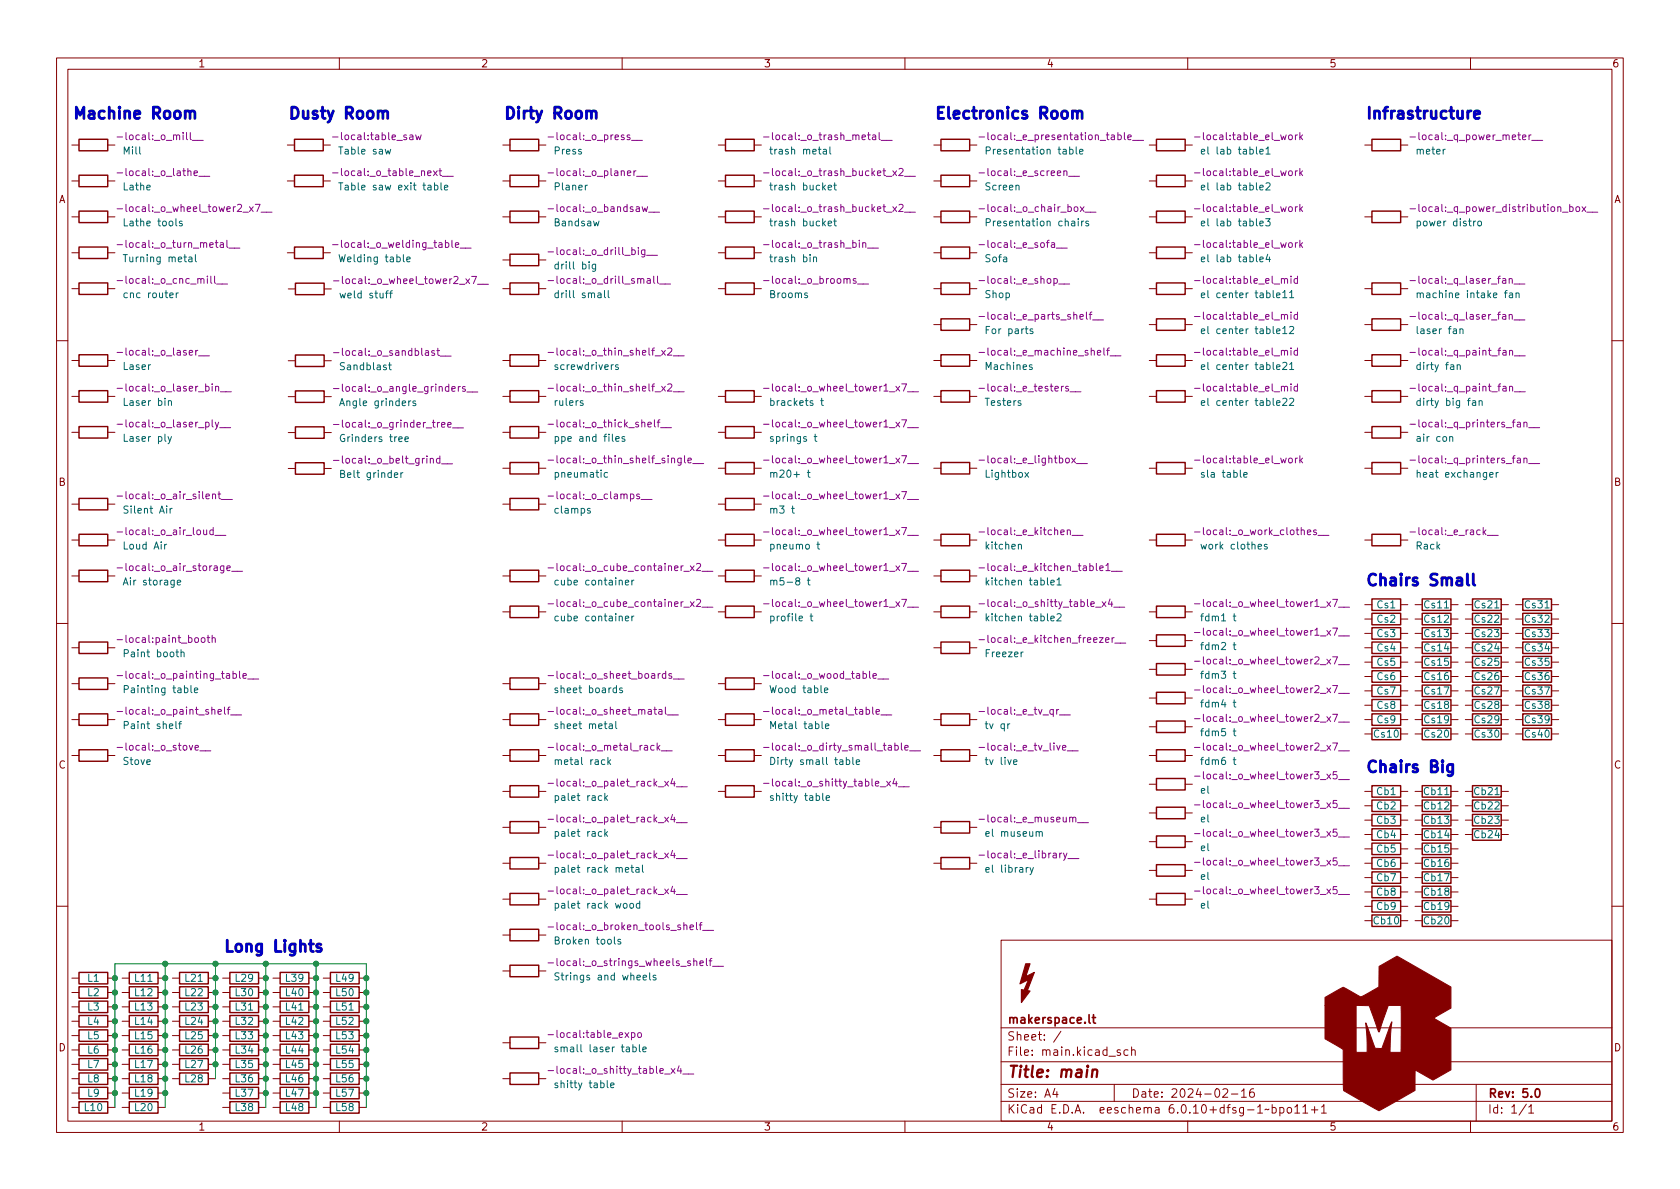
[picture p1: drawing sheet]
<svg xmlns="http://www.w3.org/2000/svg" width="297mm" height="210mm" viewBox="0 0 297 210" stroke-linecap="round" stroke-linejoin="round" font-family="sans-serif">
<defs><g id="words">
<g font-size="2.8" fill="#0000c2">
<text x="12.7" y="21">Machine Room</text>
<text x="50.8" y="21">Dusty Room</text>
<text x="88.9" y="21">Dirty Room</text>
<text x="165.1" y="21">Electronics Room</text>
<text x="241.3" y="21">Infrastructure</text>
<text x="241.3" y="103.6">Chairs Small</text>
<text x="241.3" y="136.6">Chairs Big</text>
<text x="39.4" y="168.4">Long Lights</text>
</g>
<text font-size="2.8" fill="#840000" x="178" y="190.6">Title: main</text>
<g font-size="2.1" fill="#840000">
<text x="178" y="184">Sheet: /</text>
<text x="178" y="181">makerspace.lt</text>
<text x="178" y="186.7">File: main.kicad_sch</text>
<text x="178" y="196.9">KiCad E.D.A. eeschema 6.0.10+dfsg-1~bpo11+1</text>
<text x="178" y="194.1">Size: A4</text>
<text x="200" y="194.1">Date: 2024-02-16</text>
<text x="263" y="194.1">Rev: 5.0</text>
<text x="263" y="196.9">Id: 1/1</text>
</g>
<g font-size="1.8" fill="#840000">
<text x="35" y="11.9">1</text>
<text x="85" y="11.9">2</text>
<text x="135" y="11.9">3</text>
<text x="185" y="11.9">4</text>
<text x="235" y="11.9">5</text>
<text x="285" y="11.9">6</text>
<text x="10.3" y="35.9">A</text>
<text x="285.3" y="35.9">A</text>
<text x="10.3" y="85.9">B</text>
<text x="285.3" y="85.9">B</text>
<text x="10.3" y="135.9">C</text>
<text x="285.3" y="135.9">C</text>
<text x="10.3" y="185.9">D</text>
<text x="285.3" y="185.9">D</text>
<text x="35" y="199.9">1</text>
<text x="85" y="199.9">2</text>
<text x="135" y="199.9">3</text>
<text x="185" y="199.9">4</text>
<text x="235" y="199.9">5</text>
<text x="285" y="199.9">6</text>
</g>
<g font-size="1.8" fill="#840084">
<text x="21.5" y="24.8">-local:_o_mill__</text>
<text x="59.7" y="24.8">-local:table_saw</text>
<text x="97.6" y="24.8">-local:_o_press__</text>
<text x="136.1" y="24.8">-local:_o_trash_metal__</text>
<text x="174.6" y="24.8">-local:_e_presentation_table__</text>
<text x="212.3" y="24.8">-local:table_el_work</text>
<text x="250.3" y="24.8">-local:_q_power_meter__</text>
<text x="21.6" y="31.1">-local:_o_lathe__</text>
<text x="59.8" y="31.1">-local:_o_table_next__</text>
<text x="97.8" y="31.1">-local:_o_planer__</text>
<text x="136.2" y="31.1">-local:_o_trash_bucket_x2__</text>
<text x="173.9" y="31.1">-local:_e_screen__</text>
<text x="212.3" y="31.1">-local:table_el_work</text>
<text x="21.9" y="37.5">-local:_o_wheel_tower2_x7__</text>
<text x="97.7" y="37.5">-local:_o_bandsaw__</text>
<text x="136.2" y="37.5">-local:_o_trash_bucket_x2__</text>
<text x="174" y="37.5">-local:_o_chair_box__</text>
<text x="212.3" y="37.5">-local:table_el_work</text>
<text x="250.6" y="37.5">-local:_q_power_distribution_box__</text>
<text x="21.8" y="43.8">-local:_o_turn_metal__</text>
<text x="59.9" y="43.8">-local:_o_welding_table__</text>
<text x="97.9" y="45.1">-local:_o_drill_big__</text>
<text x="135.9" y="43.8">-local:_o_trash_bin__</text>
<text x="173.9" y="43.8">-local:_e_sofa__</text>
<text x="212.3" y="43.8">-local:table_el_work</text>
<text x="21.7" y="50.2">-local:_o_cnc_mill__</text>
<text x="60.1" y="50.2">-local:_o_wheel_tower2_x7__</text>
<text x="98.1" y="50.2">-local:_o_drill_small__</text>
<text x="135.8" y="50.2">-local:_o_brooms__</text>
<text x="173.8" y="50.2">-local:_e_shop__</text>
<text x="212.3" y="50.2">-local:table_el_mid</text>
<text x="250.3" y="50.2">-local:_q_laser_fan__</text>
<text x="174.2" y="56.5">-local:_e_parts_shelf__</text>
<text x="212.3" y="56.5">-local:table_el_mid</text>
<text x="250.3" y="56.5">-local:_q_laser_fan__</text>
<text x="21.5" y="62.9">-local:_o_laser__</text>
<text x="60" y="62.9">-local:_o_sandblast__</text>
<text x="98" y="62.9">-local:_o_thin_shelf_x2__</text>
<text x="174.3" y="62.9">-local:_e_machine_shelf__</text>
<text x="212.3" y="62.9">-local:table_el_mid</text>
<text x="250.3" y="62.9">-local:_q_paint_fan__</text>
<text x="21.7" y="69.2">-local:_o_laser_bin__</text>
<text x="60.1" y="69.3">-local:_o_angle_grinders__</text>
<text x="98" y="69.2">-local:_o_thin_shelf_x2__</text>
<text x="136.2" y="69.2">-local:_o_wheel_tower1_x7__</text>
<text x="174" y="69.2">-local:_e_testers__</text>
<text x="212.3" y="69.2">-local:table_el_mid</text>
<text x="250.3" y="69.2">-local:_q_paint_fan__</text>
<text x="21.6" y="75.6">-local:_o_laser_ply__</text>
<text x="60" y="75.6">-local:_o_grinder_tree__</text>
<text x="97.9" y="75.6">-local:_o_thick_shelf__</text>
<text x="136.2" y="75.6">-local:_o_wheel_tower1_x7__</text>
<text x="250.4" y="75.6">-local:_q_printers_fan__</text>
<text x="59.9" y="82">-local:_o_belt_grind__</text>
<text x="98.2" y="81.9">-local:_o_thin_shelf_single__</text>
<text x="136.2" y="81.9">-local:_o_wheel_tower1_x7__</text>
<text x="174" y="81.9">-local:_e_lightbox__</text>
<text x="212.3" y="81.9">-local:table_el_work</text>
<text x="250.4" y="81.9">-local:_q_printers_fan__</text>
<text x="21.7" y="88.3">-local:_o_air_silent__</text>
<text x="97.8" y="88.3">-local:_o_clamps__</text>
<text x="136.2" y="88.3">-local:_o_wheel_tower1_x7__</text>
<text x="21.6" y="94.6">-local:_o_air_loud__</text>
<text x="136.2" y="94.6">-local:_o_wheel_tower1_x7__</text>
<text x="174" y="94.6">-local:_e_kitchen__</text>
<text x="212.2" y="94.6">-local:_o_work_clothes__</text>
<text x="250.1" y="94.6">-local:_e_rack__</text>
<text x="21.8" y="101">-local:_o_air_storage__</text>
<text x="98.2" y="101">-local:_o_cube_container_x2__</text>
<text x="136.2" y="101">-local:_o_wheel_tower1_x7__</text>
<text x="174.4" y="101">-local:_e_kitchen_table1__</text>
<text x="98.2" y="107.3">-local:_o_cube_container_x2__</text>
<text x="136.2" y="107.3">-local:_o_wheel_tower1_x7__</text>
<text x="174.3" y="107.3">-local:_o_shitty_table_x4__</text>
<text x="212.4" y="107.3">-local:_o_wheel_tower1_x7__</text>
<text x="21.7" y="113.7">-local:paint_booth</text>
<text x="174.4" y="113.7">-local:_e_kitchen_freezer__</text>
<text x="212.4" y="112.4">-local:_o_wheel_tower1_x7__</text>
<text x="212.4" y="117.5">-local:_o_wheel_tower2_x7__</text>
<text x="22" y="120">-local:_o_painting_table__</text>
<text x="97.9" y="120">-local:_o_sheet_boards__</text>
<text x="135.9" y="120">-local:_o_wood_table__</text>
<text x="212.4" y="122.6">-local:_o_wheel_tower2_x7__</text>
<text x="21.8" y="126.4">-local:_o_paint_shelf__</text>
<text x="98" y="126.4">-local:_o_sheet_matal__</text>
<text x="136.2" y="126.4">-local:_o_metal_table__</text>
<text x="173.8" y="126.4">-local:_e_tv_qr__</text>
<text x="212.4" y="127.6">-local:_o_wheel_tower2_x7__</text>
<text x="21.4" y="132.7">-local:_o_stove__</text>
<text x="98" y="132.7">-local:_o_metal_rack__</text>
<text x="136.4" y="132.7">-local:_o_dirty_small_table__</text>
<text x="173.9" y="132.7">-local:_e_tv_live__</text>
<text x="212.4" y="137.8">-local:_o_wheel_tower3_x5__</text>
<text x="212.4" y="132.7">-local:_o_wheel_tower2_x7__</text>
<text x="98.1" y="139.1">-local:_o_palet_rack_x4__</text>
<text x="136.2" y="139.1">-local:_o_shitty_table_x4__</text>
<text x="212.4" y="142.9">-local:_o_wheel_tower3_x5__</text>
<text x="98.1" y="145.4">-local:_o_palet_rack_x4__</text>
<text x="173.9" y="145.4">-local:_e_museum__</text>
<text x="212.4" y="148">-local:_o_wheel_tower3_x5__</text>
<text x="98.1" y="151.8">-local:_o_palet_rack_x4__</text>
<text x="174" y="151.8">-local:_e_library__</text>
<text x="212.4" y="153">-local:_o_wheel_tower3_x5__</text>
<text x="98.1" y="158.1">-local:_o_palet_rack_x4__</text>
<text x="212.4" y="158.1">-local:_o_wheel_tower3_x5__</text>
<text x="98.2" y="164.5">-local:_o_broken_tools_shelf__</text>
<text x="98.2" y="170.8">-local:_o_strings_wheels_shelf__</text>
<text x="97.9" y="183.5">-local:table_expo</text>
<text x="98.1" y="189.9">-local:_o_shitty_table_x4__</text>
</g>
<g font-size="1.8" fill="#006464">
<text x="21.9" y="27.3">Mill</text>
<text x="60.3" y="27.3">Table saw</text>
<text x="98.1" y="27.3">Press</text>
<text x="136.8" y="27.3">trash metal</text>
<text x="175.2" y="27.3">Presentation table</text>
<text x="213.4" y="27.3">el lab table1</text>
<text x="250.6" y="27.3">meter</text>
<text x="21.9" y="33.7">Lathe</text>
<text x="61.3" y="33.7">Table saw exit table</text>
<text x="98.2" y="33.7">Planer</text>
<text x="136.7" y="33.7">trash bucket</text>
<text x="174.3" y="33.7">Screen</text>
<text x="213.4" y="33.7">el lab table2</text>
<text x="22.4" y="40">Lathe tools</text>
<text x="98.1" y="40">Bandsaw</text>
<text x="136.7" y="40">trash bucket</text>
<text x="175.2" y="40">Presentation chairs</text>
<text x="213.4" y="40">el lab table3</text>
<text x="250.9" y="40">power distro</text>
<text x="22.4" y="46.4">Turning metal</text>
<text x="60.5" y="46.4">Welding table</text>
<text x="98.5" y="47.6">drill big</text>
<text x="136.6" y="46.4">trash bin</text>
<text x="174.3" y="46.4">Sofa</text>
<text x="213.4" y="46.4">el lab table4</text>
<text x="22.3" y="52.7">cnc router</text>
<text x="60.6" y="52.7">weld stuff</text>
<text x="98.8" y="52.7">drill small</text>
<text x="136.2" y="52.7">Brooms</text>
<text x="174.2" y="52.7">Shop</text>
<text x="213.6" y="52.7">el center table11</text>
<text x="251.6" y="52.7">machine intake fan</text>
<text x="174.7" y="59.1">For parts</text>
<text x="213.6" y="59.1">el center table12</text>
<text x="251" y="59.1">laser fan</text>
<text x="21.8" y="65.4">Laser</text>
<text x="60.4" y="65.4">Sandblast</text>
<text x="98.3" y="65.4">screwdrivers</text>
<text x="174.4" y="65.4">Machines</text>
<text x="213.6" y="65.4">el center table21</text>
<text x="250.9" y="65.4">dirty fan</text>
<text x="22.2" y="71.8">Laser bin</text>
<text x="60.6" y="71.8">Angle grinders</text>
<text x="98.2" y="71.8">rulers</text>
<text x="136.7" y="71.8">brackets t</text>
<text x="174.3" y="71.8">Testers</text>
<text x="213.6" y="71.8">el center table22</text>
<text x="251.3" y="71.8">dirty big fan</text>
<text x="22.2" y="78.1">Laser ply</text>
<text x="60.6" y="78.1">Grinders tree</text>
<text x="98.9" y="78.1">ppe and files</text>
<text x="136.5" y="78.1">springs t</text>
<text x="250.8" y="78.1">air con</text>
<text x="60.7" y="84.5">Belt grinder</text>
<text x="98.3" y="84.5">pneumatic</text>
<text x="136.8" y="84.5">m20+ t</text>
<text x="174.3" y="84.5">Lightbox</text>
<text x="212.9" y="84.5">sla table</text>
<text x="251.2" y="84.5">heat exchanger</text>
<text x="22.2" y="90.8">Silent Air</text>
<text x="98.2" y="90.8">clamps</text>
<text x="136.4" y="90.8">m3 t</text>
<text x="22" y="97.2">Loud Air</text>
<text x="136.5" y="97.2">pneumo t</text>
<text x="174.4" y="97.2">kitchen</text>
<text x="212.8" y="97.2">work clothes</text>
<text x="250.4" y="97.2">Rack</text>
<text x="22.3" y="103.5">Air storage</text>
<text x="98.7" y="103.5">cube container</text>
<text x="137.1" y="103.5">m5-8 t</text>
<text x="175.1" y="103.5">kitchen table1</text>
<text x="243.5" y="107.6">Cs1</text>
<text x="251.9" y="107.6">Cs11</text>
<text x="260.8" y="107.6">Cs21</text>
<text x="269.7" y="107.6">Cs31</text>
<text x="98.7" y="109.9">cube container</text>
<text x="136.7" y="109.9">profile t</text>
<text x="175.1" y="109.9">kitchen table2</text>
<text x="212.8" y="109.9">fdm1 t</text>
<text x="243.5" y="112.6">Cs3</text>
<text x="243.5" y="110.1">Cs2</text>
<text x="251.9" y="110.1">Cs12</text>
<text x="251.9" y="112.6">Cs13</text>
<text x="260.8" y="110.1">Cs22</text>
<text x="260.8" y="112.6">Cs23</text>
<text x="269.7" y="112.6">Cs33</text>
<text x="269.7" y="110.1">Cs32</text>
<text x="22.4" y="116.2">Paint booth</text>
<text x="174.4" y="116.2">Freezer</text>
<text x="212.8" y="114.9">fdm2 t</text>
<text x="243.5" y="117.7">Cs5</text>
<text x="243.5" y="115.2">Cs4</text>
<text x="251.9" y="115.2">Cs14</text>
<text x="251.9" y="117.7">Cs15</text>
<text x="260.8" y="115.2">Cs24</text>
<text x="260.8" y="117.7">Cs25</text>
<text x="269.7" y="115.2">Cs34</text>
<text x="269.7" y="117.7">Cs35</text>
<text x="22.6" y="122.6">Painting table</text>
<text x="98.6" y="122.6">sheet boards</text>
<text x="136.5" y="122.6">Wood table</text>
<text x="212.8" y="125.1">fdm4 t</text>
<text x="212.8" y="120">fdm3 t</text>
<text x="243.5" y="122.8">Cs7</text>
<text x="243.5" y="125.3">Cs8</text>
<text x="243.5" y="120.3">Cs6</text>
<text x="251.9" y="122.8">Cs17</text>
<text x="251.9" y="125.3">Cs18</text>
<text x="251.9" y="120.3">Cs16</text>
<text x="260.8" y="125.3">Cs28</text>
<text x="260.8" y="122.8">Cs27</text>
<text x="260.8" y="120.3">Cs26</text>
<text x="269.7" y="122.8">Cs37</text>
<text x="269.7" y="125.3">Cs38</text>
<text x="269.7" y="120.3">Cs36</text>
<text x="22.5" y="128.9">Paint shelf</text>
<text x="98.7" y="128.9">sheet metal</text>
<text x="136.8" y="128.9">Metal table</text>
<text x="174.5" y="128.9">tv qr</text>
<text x="212.8" y="130.2">fdm5 t</text>
<text x="243" y="130.4">Cs10</text>
<text x="243.5" y="127.9">Cs9</text>
<text x="251.9" y="130.4">Cs20</text>
<text x="251.9" y="127.9">Cs19</text>
<text x="260.8" y="127.9">Cs29</text>
<text x="260.8" y="130.4">Cs30</text>
<text x="269.7" y="127.9">Cs39</text>
<text x="269.7" y="130.4">Cs40</text>
<text x="21.8" y="135.3">Stove</text>
<text x="98.7" y="135.3">metal rack</text>
<text x="137.3" y="135.3">Dirty small table</text>
<text x="174.6" y="135.3">tv live</text>
<text x="212.8" y="135.3">fdm6 t</text>
<text x="98.6" y="141.6">palet rack</text>
<text x="136.8" y="141.6">shitty table</text>
<text x="212.3" y="140.3">el</text>
<text x="243.4" y="140.6">Cb1</text>
<text x="243.4" y="143.1">Cb2</text>
<text x="251.8" y="140.6">Cb11</text>
<text x="251.8" y="143.1">Cb12</text>
<text x="260.7" y="143.1">Cb22</text>
<text x="260.7" y="140.6">Cb21</text>
<text x="98.6" y="148">palet rack</text>
<text x="174.7" y="148">el museum</text>
<text x="212.3" y="145.4">el</text>
<text x="243.4" y="145.7">Cb3</text>
<text x="243.4" y="148.2">Cb4</text>
<text x="251.8" y="145.7">Cb13</text>
<text x="251.8" y="148.2">Cb14</text>
<text x="260.7" y="148.2">Cb24</text>
<text x="260.7" y="145.7">Cb23</text>
<text x="99.2" y="154.3">palet rack metal</text>
<text x="174.8" y="154.3">el library</text>
<text x="212.3" y="155.6">el</text>
<text x="212.3" y="150.5">el</text>
<text x="243.4" y="150.7">Cb5</text>
<text x="243.4" y="153.3">Cb6</text>
<text x="243.4" y="155.8">Cb7</text>
<text x="251.8" y="155.8">Cb17</text>
<text x="251.8" y="150.7">Cb15</text>
<text x="251.8" y="153.3">Cb16</text>
<text x="99" y="160.7">palet rack wood</text>
<text x="212.3" y="160.7">el</text>
<text x="243.4" y="160.9">Cb9</text>
<text x="243.4" y="158.4">Cb8</text>
<text x="251.8" y="160.9">Cb19</text>
<text x="251.8" y="158.4">Cb18</text>
<text x="98.5" y="167">Broken tools</text>
<text x="242.9" y="163.4">Cb10</text>
<text x="251.8" y="163.4">Cb20</text>
<text x="15.5" y="173.6">L1</text>
<text x="23.9" y="173.6">L11</text>
<text x="32.8" y="173.6">L21</text>
<text x="41.7" y="173.6">L29</text>
<text x="50.5" y="173.6">L39</text>
<text x="59.4" y="173.6">L49</text>
<text x="99" y="173.4">Strings and wheels</text>
<text x="15.5" y="178.7">L3</text>
<text x="15.5" y="176.1">L2</text>
<text x="23.9" y="176.1">L12</text>
<text x="23.9" y="178.7">L13</text>
<text x="32.8" y="178.7">L23</text>
<text x="32.8" y="176.1">L22</text>
<text x="41.7" y="176.1">L30</text>
<text x="41.7" y="178.7">L31</text>
<text x="50.5" y="176.1">L40</text>
<text x="50.5" y="178.7">L41</text>
<text x="59.4" y="176.1">L50</text>
<text x="59.4" y="178.7">L51</text>
<text x="15.5" y="183.8">L5</text>
<text x="15.5" y="181.2">L4</text>
<text x="23.9" y="183.8">L15</text>
<text x="23.9" y="181.2">L14</text>
<text x="32.8" y="183.8">L25</text>
<text x="32.8" y="181.2">L24</text>
<text x="41.7" y="181.2">L32</text>
<text x="41.7" y="183.8">L33</text>
<text x="50.5" y="181.2">L42</text>
<text x="50.5" y="183.8">L43</text>
<text x="59.4" y="181.2">L52</text>
<text x="59.4" y="183.8">L53</text>
<text x="15.5" y="191.4">L8</text>
<text x="15.5" y="188.8">L7</text>
<text x="15.5" y="186.3">L6</text>
<text x="23.9" y="191.4">L18</text>
<text x="23.9" y="186.3">L16</text>
<text x="23.9" y="188.8">L17</text>
<text x="32.8" y="191.4">L28</text>
<text x="32.8" y="188.8">L27</text>
<text x="32.8" y="186.3">L26</text>
<text x="41.7" y="186.3">L34</text>
<text x="41.7" y="188.8">L35</text>
<text x="41.7" y="191.4">L36</text>
<text x="50.5" y="188.8">L45</text>
<text x="50.5" y="186.3">L44</text>
<text x="50.5" y="191.4">L46</text>
<text x="59.4" y="191.4">L56</text>
<text x="59.4" y="188.8">L55</text>
<text x="59.4" y="186.3">L54</text>
<text x="99.3" y="186.1">small laser table</text>
<text x="15" y="196.5">L10</text>
<text x="15.5" y="193.9">L9</text>
<text x="23.9" y="193.9">L19</text>
<text x="23.9" y="196.5">L20</text>
<text x="41.7" y="196.5">L38</text>
<text x="41.7" y="193.9">L37</text>
<text x="50.5" y="196.5">L48</text>
<text x="50.5" y="193.9">L47</text>
<text x="59.4" y="196.5">L58</text>
<text x="59.4" y="193.9">L57</text>
<text x="98.7" y="192.4">shitty table</text>
</g>
</g></defs>
<g fill="none" stroke="#840000" stroke-width=".18">
<path d="M10 10.2h277v190.1h-277zM12 12.2h273v186.1h-273zM60 10.2v2M110 10.2v2M160 10.2v2M210 10.2v2M260 10.2v2M12.7 25.6h1.3M12.7 32h1.3M12.7 38.3h1.3M19 25.6h1.3M19 32h1.3"/>
<path d="M19 38.3h1.3M50.8 25.6h1.3M50.8 32h1.3M57.1 25.6h1.3M57.1 32h1.3M88.9 25.6h1.3M88.9 32h1.3M88.9 38.3h1.3M95.2 25.6h1.3M95.2 32h1.3M95.2 38.3h1.3M127 25.6h1.3"/>
<path d="M127 32h1.3M127 38.3h1.3M133.3 25.6h1.3M133.3 32h1.3M133.3 38.3h1.3M165.1 25.6h1.3M165.1 32h1.3M165.1 38.3h1.3M171.4 25.6h1.3M171.4 32h1.3M171.4 38.3h1.3M203.2 25.6h1.3"/>
<path d="M203.2 32h1.3M203.2 38.3h1.3M209.5 25.6h1.3M209.5 32h1.3M209.5 38.3h1.3M241.3 25.6h1.3M241.3 38.3h1.3M247.6 25.6h1.3M247.6 38.3h1.3M12.7 44.7h1.3M12.7 51h1.3M19 44.7h1.3"/>
<path d="M19 51h1.3M50.8 44.7h1.3M51 51.1h1.2M57.1 44.7h1.3M57.3 51.1h1.3M88.9 51h1.3M88.9 46h1.3M95.2 51h1.3M95.2 46h1.3M127 44.7h1.3M127 51h1.3M133.3 44.7h1.3"/>
<path d="M133.3 51h1.3M165.1 44.7h1.3M165.1 51h1.3M165.1 57.4h1.3M171.4 44.7h1.3M171.4 51h1.3M171.4 57.4h1.3M203.2 44.7h1.3M203.2 51h1.3M203.2 57.4h1.3M209.5 44.7h1.3M209.5 51h1.3"/>
<path d="M209.5 57.4h1.3M241.3 51h1.3M241.3 57.4h1.3M247.6 51h1.3M247.6 57.4h1.3M10 60.2h2M12.7 70.1h1.3M12.7 63.7h1.3M12.7 76.4h1.3M19 70.1h1.3M19 63.7h1.3M19 76.4h1.3"/>
<path d="M51 76.5h1.2M51 70.1h1.2M51 63.8h1.2M57.3 76.5h1.3M57.3 70.1h1.3M57.3 63.8h1.3M88.9 70.1h1.3M88.9 63.7h1.3M88.9 76.4h1.3M95.2 70.1h1.3M95.2 63.7h1.3M95.2 76.4h1.3"/>
<path d="M127 70.1h1.3M127 76.4h1.3M133.3 70.1h1.3M133.3 76.4h1.3M165.1 70.1h1.3M165.1 63.7h1.3M171.4 70.1h1.3M171.4 63.7h1.3M203.2 70.1h1.3M203.2 63.7h1.3M209.5 70.1h1.3M209.5 63.7h1.3"/>
<path d="M241.3 70.1h1.3M241.3 63.7h1.3M241.3 76.4h1.3M247.6 70.1h1.3M247.6 63.7h1.3M247.6 76.4h1.3M285 60.2h2M12.7 95.5h1.3M12.7 89.1h1.3M19 95.5h1.3M19 89.1h1.3M51 82.8h1.2"/>
<path d="M57.3 82.8h1.3M88.9 82.8h1.3M88.9 89.1h1.3M95.2 82.8h1.3M95.2 89.1h1.3M127 82.8h1.3M127 95.5h1.3M127 89.1h1.3M133.3 82.8h1.3M133.3 95.5h1.3M133.3 89.1h1.3M165.1 82.8h1.3"/>
<path d="M165.1 95.5h1.3M171.4 82.8h1.3M171.4 95.5h1.3M203.2 82.8h1.3M203.2 95.5h1.3M209.5 82.8h1.3M209.5 95.5h1.3M241.3 82.8h1.3M241.3 95.5h1.3M247.6 82.8h1.3M247.6 95.5h1.3M10 110.2h2"/>
<path d="M12.7 101.8h1.3M12.7 114.5h1.3M19 101.8h1.3M19 114.5h1.3M88.9 101.8h1.3M88.9 108.2h1.3M95.2 101.8h1.3M95.2 108.2h1.3M127 101.8h1.3M127 108.2h1.3M133.3 101.8h1.3M133.3 108.2h1.3"/>
<path d="M165.1 101.8h1.3M165.1 108.2h1.3M165.1 114.5h1.3M171.4 101.8h1.3M171.4 108.2h1.3M171.4 114.5h1.3M203.2 108.2h1.3M203.2 113.3h1.3M203.2 118.4h1.3M209.5 108.2h1.3M209.5 113.3h1.3M209.5 118.4h1.3"/>
<path d="M241.3 114.5h1.3M241.3 119.6h1.3M241.3 117.1h1.3M241.3 106.9h1.3M241.3 109.5h1.3M241.3 112h1.3M247.6 114.5h1.3M247.6 119.6h1.3M247.6 117.1h1.3M247.6 106.9h1.3M247.6 109.5h1.3M247.6 112h1.3"/>
<path d="M250.2 114.5h1.3M250.2 119.6h1.3M250.2 117.1h1.3M250.2 106.9h1.3M250.2 109.5h1.3M250.2 112h1.3M256.5 114.5h1.3M256.5 119.6h1.3M256.5 117.1h1.3M256.5 106.9h1.3M256.5 109.5h1.3M256.5 112h1.3"/>
<path d="M259.1 114.5h1.2M259.1 119.6h1.2M259.1 117.1h1.2M259.1 106.9h1.2M259.1 109.5h1.2M259.1 112h1.2M265.4 114.5h1.3M265.4 119.6h1.3M265.4 117.1h1.3M265.4 106.9h1.3M265.4 109.5h1.3M265.4 112h1.3"/>
<path d="M268 114.5h1.2M268 119.6h1.2M268 117.1h1.2M268 106.9h1.2M268 109.5h1.2M268 112h1.2M274.3 114.5h1.3M274.3 119.6h1.3M274.3 117.1h1.3M274.3 106.9h1.3M274.3 109.5h1.3M274.3 112h1.3"/>
<path d="M285 110.2h2M12.7 127.2h1.3M12.7 133.6h1.3M12.7 120.9h1.3M19 127.2h1.3M19 133.6h1.3M19 120.9h1.3M88.9 127.2h1.3M88.9 133.6h1.3M88.9 139.9h1.3M88.9 120.9h1.3M95.2 127.2h1.3"/>
<path d="M95.2 133.6h1.3M95.2 139.9h1.3M95.2 120.9h1.3M127 127.2h1.3M127 133.6h1.3M127 139.9h1.3M127 120.9h1.3M133.3 127.2h1.3M133.3 133.6h1.3M133.3 139.9h1.3M133.3 120.9h1.3M165.1 127.2h1.3"/>
<path d="M165.1 133.6h1.3M171.4 127.2h1.3M171.4 133.6h1.3M203.2 133.6h1.3M203.2 138.7h1.3M203.2 123.4h1.3M203.2 128.5h1.3M209.5 133.6h1.3M209.5 138.7h1.3M209.5 123.4h1.3M209.5 128.5h1.3M241.3 127.2h1.3"/>
<path d="M241.3 122.2h1.3M241.3 124.7h1.3M241.3 129.8h1.3M241.3 139.9h1.3M247.6 127.2h1.3M247.6 122.2h1.3M247.6 124.7h1.3M247.6 129.8h1.3M247.6 139.9h1.3M250.2 127.2h1.3M250.2 122.2h1.3M250.2 124.7h1.3"/>
<path d="M250.2 129.8h1.3M250.2 139.9h1.3M256.5 127.2h1.3M256.5 122.2h1.3M256.5 124.7h1.3M256.5 129.8h1.3M256.5 139.9h1.3M259.1 127.2h1.2M259.1 122.2h1.2M259.1 124.7h1.2M259.1 129.8h1.2M259.1 139.9h1.2"/>
<path d="M265.4 127.2h1.3M265.4 122.2h1.3M265.4 124.7h1.3M265.4 129.8h1.3M265.4 139.9h1.3M268 127.2h1.2M268 122.2h1.2M268 124.7h1.2M268 129.8h1.2M274.3 127.2h1.3M274.3 122.2h1.3M274.3 124.7h1.3"/>
<path d="M274.3 129.8h1.3M88.9 152.6h1.3M88.9 146.3h1.3M88.9 159h1.3M95.2 152.6h1.3M95.2 146.3h1.3M95.2 159h1.3M165.1 152.6h1.3M165.1 146.3h1.3M171.4 152.6h1.3M171.4 146.3h1.3M203.2 143.8h1.3"/>
<path d="M203.2 159h1.3M203.2 153.9h1.3M203.2 148.8h1.3M209.5 143.8h1.3M209.5 159h1.3M209.5 153.9h1.3M209.5 148.8h1.3M241.3 150.1h1.3M241.3 152.6h1.3M241.3 155.2h1.3M241.3 147.6h1.3M241.3 142.5h1.3"/>
<path d="M241.3 145h1.3M241.3 157.7h1.3M247.6 150.1h1.3M247.6 152.6h1.3M247.6 155.2h1.3M247.6 147.6h1.3M247.6 142.5h1.3M247.6 145h1.3M247.6 157.7h1.3M250.2 150.1h1.3M250.2 152.6h1.3M250.2 155.2h1.3"/>
<path d="M250.2 147.6h1.3M250.2 142.5h1.3M250.2 145h1.3M250.2 157.7h1.3M256.5 150.1h1.3M256.5 152.6h1.3M256.5 155.2h1.3M256.5 147.6h1.3M256.5 142.5h1.3M256.5 145h1.3M256.5 157.7h1.3M259.1 147.6h1.2"/>
<path d="M259.1 142.5h1.2M259.1 145h1.2M265.4 147.6h1.3M265.4 142.5h1.3M265.4 145h1.3M10 160.2h2M12.7 175.5h1.3M12.7 173h1.3M12.7 178h1.3M19 175.5h1.3M19 173h1.3M19 178h1.3"/>
<path d="M21.6 175.5h1.3M21.6 173h1.3M21.6 178h1.3M27.9 175.5h1.3M27.9 173h1.3M27.9 178h1.3M30.5 175.5h1.2M30.5 173h1.2M30.5 178h1.2M36.8 175.5h1.3M36.8 173h1.3M36.8 178h1.3"/>
<path d="M39.4 175.5h1.2M39.4 173h1.2M39.4 178h1.2M45.7 175.5h1.3M45.7 173h1.3M45.7 178h1.3M48.3 175.5h1.2M48.3 173h1.2M48.3 178h1.2M54.6 175.5h1.3M54.6 173h1.3M54.6 178h1.3"/>
<path d="M57.1 175.5h1.3M57.1 173h1.3M57.1 178h1.3M63.5 175.5h1.3M63.5 173h1.3M63.5 178h1.3M88.9 165.3h1.3M88.9 171.7h1.3M95.2 165.3h1.3M95.2 171.7h1.3M177 166.3h108v32h-108zM241.3 160.3h1.3"/>
<path d="M241.3 162.8h1.3M247.6 160.3h1.3M247.6 162.8h1.3M250.2 160.3h1.3M250.2 162.8h1.3M256.5 160.3h1.3M256.5 162.8h1.3M285 160.2h2M12.7 180.6h1.3M12.7 190.7h1.3M12.7 183.1h1.3M12.7 185.7h1.3"/>
<path d="M12.7 188.2h1.3M12.7 195.8h1.3M12.7 193.3h1.3M19 180.6h1.3M19 190.7h1.3M19 183.1h1.3M19 185.7h1.3M19 188.2h1.3M19 195.8h1.3M19 193.3h1.3M21.6 180.6h1.3M21.6 190.7h1.3"/>
<path d="M21.6 183.1h1.3M21.6 185.7h1.3M21.6 188.2h1.3M21.6 195.8h1.3M21.6 193.3h1.3M27.9 180.6h1.3M27.9 190.7h1.3M27.9 183.1h1.3M27.9 185.7h1.3M27.9 188.2h1.3M27.9 195.8h1.3M27.9 193.3h1.3"/>
<path d="M30.5 180.6h1.2M30.5 190.7h1.2M30.5 183.1h1.2M30.5 185.7h1.2M30.5 188.2h1.2M36.8 180.6h1.3M36.8 190.7h1.3M36.8 183.1h1.3M36.8 185.7h1.3M36.8 188.2h1.3M39.4 180.6h1.2M39.4 190.7h1.2"/>
<path d="M39.4 183.1h1.2M39.4 185.7h1.2M39.4 188.2h1.2M39.4 195.8h1.2M39.4 193.3h1.2M45.7 180.6h1.3M45.7 190.7h1.3M45.7 183.1h1.3M45.7 185.7h1.3M45.7 188.2h1.3M45.7 195.8h1.3M45.7 193.3h1.3"/>
<path d="M48.3 180.6h1.2M48.3 190.7h1.2M48.3 183.1h1.2M48.3 185.7h1.2M48.3 188.2h1.2M48.3 195.8h1.2M48.3 193.3h1.2M54.6 180.6h1.3M54.6 190.7h1.3M54.6 183.1h1.3M54.6 185.7h1.3M54.6 188.2h1.3"/>
<path d="M54.6 195.8h1.3M54.6 193.3h1.3M57.1 180.6h1.3M57.1 190.7h1.3M57.1 183.1h1.3M57.1 185.7h1.3M57.1 188.2h1.3M57.1 195.8h1.3M57.1 193.3h1.3M60 198.3v2M63.5 180.6h1.3M63.5 190.7h1.3"/>
<path d="M63.5 183.1h1.3M63.5 185.7h1.3M63.5 188.2h1.3M63.5 195.8h1.3M63.5 193.3h1.3M88.9 190.7h1.3M88.9 184.4h1.3M95.2 190.7h1.3M95.2 184.4h1.3M110 198.3v2M160 198.3v2M177 194.8h108"/>
<path d="M177 191.8h108M177 187.8h108M177 181.8h108M186.5 192.5l-.4 1h1M186.9 193v1M187.6 182.4l-1.3 1.9M197 191.8v3M198.1 185.7l-.4-.1-.2 .2 .1 .3 .5 .1v.4h-.6M199.4 185.7l-.4-.1-.3 .3v.4l.2 .3h.5M200.1 185.8l.2-.2 .3 .1 .1 .9M200.1 185.1v1.5M210 198.3v2"/>
<path d="M216.2 192.7l.6-.2 .2 .2 .1 .3-1 1h1M217.7 193.5h1.2M219.5 193l.4-.5v1.5M219.5 194h.9M221.6 192.5a.59 .59 0 0 0-.7 .7v.5l.2 .3h.4l.2-.1 .1-.5-.2-.2-.4-.1-.3 .3M224.4 196.1l-.3 .2-.2-.2-.3 .2M224.9 195.9l.5-.1 .2 .3v.4l-.1 .3h-.6M224.9 195.3v1.5M226.3 195.9l.4-.1 .3 .3v.4l-.1 .3h-.6M226.3 195.8v1.5M227.7 195.9l.4-.1 .3 .3v.4l-.3 .3h-.4l-.1-.3v-.4zM228.9 195.8l.5-.5v1.5"/>
<path d="M228.9 196.8h.9M230.4 195.8l.4-.5v1.5M230.4 196.8h.8M231.9 196.3h1.1M232.4 195.7v1.1M233.6 195.8l.5-.5v1.5M233.6 196.8h.9M260 198.3v2M261 191.8v6.5M269.9 195.3l-1.3 1.9M270.3 195.8l.4-.5v1.5M270.3 196.8h.9"/>
</g>
<path d="M192.6 179.4v1.3l.2 .2M193.1 179.9h.6M193.3 179.4v1.3l.4 .2M271.6 192.6l.2-.1a.82 .82 0 0 1 .6 .7 .82 .82 0 0 1-.3 .8h-.2a.81 .81 0 0 1-.6-.6 .81 .81 0 0 1 .3-.8z" fill="none" stroke="#840000" stroke-width=".3"/>
<path d="M193.2 189.3a.49 .49 0 0 1 .8 .1l-.1 1.1M193.2 189.1l-.2 1.4" fill="none" stroke="#840000" stroke-width=".4"/>
<g fill="none" stroke="#840000" stroke-width=".25">
<path d="M14 37.3h5v2.1h-5zM14 31h5v2h-5zM14 24.6h5v2.1h-5zM52.1 24.6h5v2.1h-5zM52.1 31h5v2h-5zM90.2 37.3h5v2.1h-5zM90.2 31h5v2h-5zM90.2 24.6h5v2.1h-5zM128.3 37.3h5v2.1h-5zM128.3 31h5v2h-5zM128.3 24.6h5v2.1h-5zM166.4 31h5v2h-5z"/>
<path d="M166.4 24.6h5v2.1h-5zM166.4 37.3h5v2.1h-5zM204.5 24.6h5v2.1h-5zM204.5 31h5v2h-5zM204.5 37.3h5v2.1h-5zM242.6 37.3h5v2.1h-5zM242.6 24.6h5v2.1h-5zM14 43.7h5v2h-5zM14 50h5v2.1h-5zM52.1 43.7h5v2h-5zM52.2 50.1h5.1v2h-5.1zM90.2 50h5v2.1h-5z"/>
<path d="M90.2 45h5v2h-5zM128.3 50h5v2.1h-5zM128.3 43.7h5v2h-5zM166.4 50h5v2.1h-5zM166.4 56.4h5v2h-5zM166.4 43.7h5v2h-5zM204.5 43.7h5v2h-5zM204.5 50h5v2.1h-5zM204.5 56.4h5v2h-5zM242.6 50h5v2.1h-5zM242.6 56.4h5v2h-5zM14 62.7h5v2.1h-5z"/>
<path d="M14 69.1h5v2h-5zM14 75.4h5v2.1h-5zM52.2 69.1h5.1v2.1h-5.1zM52.2 75.5h5.1v2h-5.1zM52.2 62.8h5.1v2h-5.1zM90.2 69.1h5v2h-5zM90.2 62.7h5v2.1h-5zM90.2 75.4h5v2.1h-5zM128.3 75.4h5v2.1h-5zM128.3 69.1h5v2h-5zM166.4 69.1h5v2h-5zM166.4 62.7h5v2.1h-5z"/>
<path d="M204.5 69.1h5v2h-5zM204.5 62.7h5v2.1h-5zM242.6 69.1h5v2h-5zM242.6 62.7h5v2.1h-5zM242.6 75.4h5v2.1h-5zM14 88.1h5v2.1h-5zM14 94.5h5v2h-5zM52.2 81.8h5.1v2.1h-5.1zM90.2 88.1h5v2.1h-5zM90.2 81.8h5v2h-5zM128.3 94.5h5v2h-5zM128.3 88.1h5v2.1h-5z"/>
<path d="M128.3 81.8h5v2h-5zM166.4 94.5h5v2h-5zM166.4 81.8h5v2h-5zM204.5 94.5h5v2h-5zM204.5 81.8h5v2h-5zM242.6 81.8h5v2h-5zM242.6 94.5h5v2h-5zM14 100.8h5v2.1h-5zM14 119.9h5v2h-5zM14 113.5h5v2.1h-5zM90.2 100.8h5v2.1h-5zM90.2 107.2h5v2h-5z"/>
<path d="M90.2 119.9h5v2h-5zM128.3 107.2h5v2h-5zM128.3 100.8h5v2.1h-5zM128.3 119.9h5v2h-5zM166.4 100.8h5v2.1h-5zM166.4 107.2h5v2h-5zM166.4 113.5h5v2.1h-5zM204.5 112.3h5v2h-5zM204.5 117.3h5v2.1h-5zM204.5 107.2h5v2h-5zM242.6 116.1h5v2h-5zM242.6 118.6h5v2h-5z"/>
<path d="M242.6 105.9h5v2h-5zM242.6 113.5h5v2.1h-5zM242.6 111h5v2h-5zM242.6 108.5h5v2h-5zM251.5 108.5h5v2h-5zM251.5 105.9h5v2h-5zM251.5 113.5h5v2.1h-5zM251.5 111h5v2h-5zM251.5 116.1h5v2h-5zM251.5 118.6h5v2h-5zM260.3 113.5h5.1v2.1h-5.1zM260.3 108.5h5.1v2h-5.1z"/>
<path d="M260.3 105.9h5.1v2h-5.1zM260.3 111h5.1v2h-5.1zM260.3 116.1h5.1v2h-5.1zM260.3 118.6h5.1v2h-5.1zM269.2 118.6h5.1v2h-5.1zM269.2 113.5h5.1v2.1h-5.1zM269.2 116.1h5.1v2h-5.1zM269.2 111h5.1v2h-5.1zM269.2 105.9h5.1v2h-5.1zM269.2 108.5h5.1v2h-5.1zM14 132.6h5v2h-5zM14 126.2h5v2.1h-5z"/>
<path d="M90.2 138.9h5v2.1h-5zM90.2 132.6h5v2h-5zM90.2 126.2h5v2.1h-5zM128.3 126.2h5v2.1h-5zM128.3 138.9h5v2.1h-5zM128.3 132.6h5v2h-5zM166.4 126.2h5v2.1h-5zM166.4 132.6h5v2h-5zM204.5 137.7h5v2h-5zM204.5 132.6h5v2h-5zM204.5 122.4h5v2.1h-5zM204.5 127.5h5v2h-5z"/>
<path d="M242.6 121.2h5v2h-5zM242.6 123.7h5v2h-5zM242.6 126.2h5v2.1h-5zM242.6 128.8h5v2h-5zM242.6 138.9h5v2.1h-5zM251.5 138.9h5v2.1h-5zM251.5 121.2h5v2h-5zM251.5 128.8h5v2h-5zM251.5 126.2h5v2.1h-5zM251.5 123.7h5v2h-5zM260.3 138.9h5.1v2.1h-5.1zM260.3 126.2h5.1v2.1h-5.1z"/>
<path d="M260.3 123.7h5.1v2h-5.1zM260.3 121.2h5.1v2h-5.1zM260.3 128.8h5.1v2h-5.1zM269.2 126.2h5.1v2.1h-5.1zM269.2 121.2h5.1v2h-5.1zM269.2 123.7h5.1v2h-5.1zM269.2 128.8h5.1v2h-5.1zM90.2 151.6h5v2.1h-5zM90.2 145.3h5v2h-5zM90.2 158h5v2h-5zM166.4 145.3h5v2h-5zM166.4 151.6h5v2.1h-5z"/>
<path d="M204.5 142.7h5v2.1h-5zM204.5 158h5v2h-5zM204.5 152.9h5v2h-5zM204.5 147.8h5v2.1h-5zM242.6 149.1h5v2h-5zM242.6 151.6h5v2.1h-5zM242.6 144h5v2h-5zM242.6 159.3h5v2h-5zM242.6 156.7h5v2h-5zM242.6 154.2h5v2h-5zM242.6 146.6h5v2h-5zM242.6 141.5h5v2h-5z"/>
<path d="M251.5 154.2h5v2h-5zM251.5 144h5v2h-5zM251.5 141.5h5v2h-5zM251.5 146.6h5v2h-5zM251.5 159.3h5v2h-5zM251.5 149.1h5v2h-5zM251.5 151.6h5v2.1h-5zM251.5 156.7h5v2h-5zM260.3 146.6h5.1v2h-5.1zM260.3 141.5h5.1v2h-5.1zM260.3 144h5.1v2h-5.1zM14 172h5v2h-5z"/>
<path d="M14 177h5v2.1h-5zM14 174.5h5v2h-5zM14 179.6h5v2h-5zM22.9 174.5h5v2h-5zM22.9 179.6h5v2h-5zM22.9 172h5v2h-5zM22.9 177h5v2.1h-5zM31.7 177h5.1v2.1h-5.1zM31.7 174.5h5.1v2h-5.1zM31.7 172h5.1v2h-5.1zM31.7 179.6h5.1v2h-5.1zM40.6 179.6h5.1v2h-5.1z"/>
<path d="M40.6 172h5.1v2h-5.1zM40.6 174.5h5.1v2h-5.1zM40.6 177h5.1v2.1h-5.1zM49.5 174.5h5.1v2h-5.1zM49.5 179.6h5.1v2h-5.1zM49.5 172h5.1v2h-5.1zM49.5 177h5.1v2.1h-5.1zM58.4 174.5h5.1v2h-5.1zM58.4 179.6h5.1v2h-5.1zM58.4 177h5.1v2.1h-5.1zM58.4 172h5.1v2h-5.1zM90.2 164.3h5v2.1h-5z"/>
<path d="M90.2 170.7h5v2h-5zM242.6 161.8h5v2h-5zM251.5 161.8h5v2h-5zM14 194.8h5v2h-5zM14 192.3h5v2h-5zM14 189.7h5v2.1h-5zM14 187.2h5v2h-5zM14 182.1h5v2h-5zM14 184.7h5v2h-5zM22.9 189.7h5v2.1h-5zM22.9 182.1h5v2h-5zM22.9 184.7h5v2h-5z"/>
<path d="M22.9 187.2h5v2h-5zM22.9 192.3h5v2h-5zM22.9 194.8h5v2h-5zM31.7 189.7h5.1v2.1h-5.1zM31.7 187.2h5.1v2h-5.1zM31.7 182.1h5.1v2h-5.1zM31.7 184.7h5.1v2h-5.1zM40.6 182.1h5.1v2h-5.1zM40.6 184.7h5.1v2h-5.1zM40.6 187.2h5.1v2h-5.1zM40.6 189.7h5.1v2.1h-5.1zM40.6 194.8h5.1v2h-5.1z"/>
<path d="M40.6 192.3h5.1v2h-5.1zM49.5 187.2h5.1v2h-5.1zM49.5 184.7h5.1v2h-5.1zM49.5 194.8h5.1v2h-5.1zM49.5 192.3h5.1v2h-5.1zM49.5 182.1h5.1v2h-5.1zM49.5 189.7h5.1v2.1h-5.1zM58.4 194.8h5.1v2h-5.1zM58.4 192.3h5.1v2h-5.1zM58.4 189.7h5.1v2.1h-5.1zM58.4 187.2h5.1v2h-5.1zM58.4 182.1h5.1v2h-5.1z"/>
<path d="M58.4 184.7h5.1v2h-5.1zM90.2 183.4h5v2h-5zM90.2 189.7h5v2.1h-5z"/>
</g>
<g fill="none" stroke="#006464" stroke-width=".18">
<path d="M32.2 39.2l-.3-.1-.2 .2 .1 .2 .4 .1v.3h-.5M59.9 32.3h.7M60.3 32.3v1.3M68.1 26.4l.3 .8 .2-.6 .2 .6 .3-.8M78 32.3v1.1l.2 .2M78.6 33.2l.6-.1-.1-.3-.3-.1-.2 .2v.6h.5M136.1 39.1h.5M136.1 32.7h.5M136.1 26.4h.5M145.6 26.5h.5v.7M146.1 26.7l-.4 .1-.2 .1 .2 .3h.4M146.4 39.5l.6-.1v-.2l-.4-.1-.2 .2 .1 .6h.5"/>
<path d="M146.4 33.2l.6-.1v-.3l-.4-.1-.2 .2 .1 .6h.5M146.7 26v1.1l.2 .1M147.4 39.1h.5M147.4 32.7h.5M147.6 38.7v1.1l.3 .1M147.6 32.3v1.1l.3 .2M174.4 26.6h.6l.1-.2-.1-.3-.6-.1v1.2M174.4 39.3h.6l.1-.2-.1-.3-.6-.1v1.2M190.3 26v1.1l.2 .1M190.9 26.8l.6-.1-.1-.2-.3-.1-.2 .2v.6h.5M191.2 39.1v.8M191.6 39.1l-.4 .2"/>
<path d="M192.5 39.2l-.3-.1-.2 .2v.2l.5 .1v.3h-.5M212.4 26.8l.6-.1v-.2l-.4-.1-.2 .2 .1 .6h.5M212.4 33.2l.6-.1v-.3l-.4-.1-.2 .2 .1 .6h.5M212.4 39.5l.6-.1v-.2l-.4-.1-.2 .2 .1 .6h.5M222.8 26.8l.6-.1-.1-.2-.4-.1-.1 .2v.6h.5M223.8 38.7h.8l-.5 .5 .4 .1v.5l-.2 .1-.5-.1M223.8 26.3l.4-.3v1.2M223.8 32.4l.5-.1 .3 .4-.8 .9h.8M223.8 27.2h.8M261.3 39.2l.2-.1 .4 .1v.5l-.1 .2h-.3l-.2-.1zM21.8 45h.7M31.2 51.8v.8"/>
<path d="M31.5 51.8l-.3 .2M33.4 45.5h.5v.8M33.9 45.8h-.4l-.2 .2 .2 .3 .4-.1M34.6 45v1.1l.1 .2M68.9 51.8h.5M69.4 51.4l-.3 .2v1.1M71.9 45.9l.6-.1v-.3l-.4-.1-.2 .2 .1 .6h.5M98.7 51.9l-.3-.1-.3 .2 .1 .6h.5M105.3 46.7v1l-.2 .3-.3-.1M105.3 46.8l-.4-.1-.2 .3 .1 .5h.5M106.9 51.4v1.1l.2 .1M107.5 51.4v1.1l.2 .1"/>
<path d="M143.8 45.6l.2-.2 .3 .1 .1 .8M182.6 58.2l-.3-.1-.2 .2 .1 .2 .4 .1v.3h-.5M212.4 45.9l.6-.1v-.3l-.4-.1-.2 .2 .1 .6h.5M212.4 52.2l.6-.1v-.2l-.4-.1-.2 .2 .1 .6h.5M212.4 58.6l.6-.1v-.3l-.4-.1-.2 .2 .1 .6h.5M224.1 45l-.3 .9h.8M224.4 45.4v.9M226.8 51.7l.4-.3v1.2M226.8 52.6h.7M226.8 59h.7M228 51.7l.4-.3v1.2M228 57.8l.5-.1 .2 .4-.7 .9h.7"/>
<path d="M228 52.6h.7M250.6 51.9l.2-.1 .3 .1v.7M250.6 51.8v.8M251.1 52l.2-.2 .3 .1 .1 .7M258.1 58.3l.2-.2 .3 .1 .1 .8M266.9 51.9h.5v.7M267.4 52.1l-.4 .1-.2 .1 .2 .3h.4M268 51.9l.2-.1 .3 .1 .1 .7M268 51.8v.8M29.7 77.2l.3 .8M29.8 71l.2-.2 .3 .1v.8M30.3 77.2l-.4 1.1-.2 .2"/>
<path d="M68.7 64.5h.5M68.9 64.1v1.1l.3 .2M71.6 77.7l.6-.2-.1-.2-.3-.1-.2 .2 .1 .6h.4M72.6 70.9l-.3 .2M73.5 71l-.3-.1-.2 .2 .1 .2 .4 .1v.3h-.5M98.2 77.3l.3-.1 .3 .2-.1 .6h-.5M98.2 77.2v1.3M109.3 64.6l-.3-.1-.2 .2 .1 .2 .4 .1v.3h-.5M110.4 77.3l-.3-.1-.1 .2v.2l.4 .1v.3h-.4M144 77.2h.4M144.1 76.8v1.1l.3 .1M145.1 70.8h.5"/>
<path d="M145.3 70.4v1.1l.3 .2M182.5 64.6l-.3-.1-.2 .2 .1 .2 .4 .1v.3h-.5M212.4 71.3l.6-.1v-.3l-.4-.1-.2 .2 .1 .6h.5M212.4 64.9l.6-.1v-.2l-.4-.1-.2 .2 .1 .6h.5M226.8 70.5l.5-.1 .2 .4-.8 .9h.8M226.8 64.2l.5-.1 .2 .3-.8 .9h.8M228 70.5l.5-.1 .2 .4-.7 .9h.7M228 64.4l.4-.3v1.2M228 65.3h.7M251.1 70.9l-.3-.1-.3 .3 .1 .5h.5M256.3 77.3l.2-.1 .3 .1 .1 .7M257.6 64.6l.2-.1 .3 .1 .1 .7"/>
<path d="M260.4 70.9h.5v.8M260.9 71.2h-.4l-.2 .2 .2 .3 .4-.1M261.5 71l.2-.2 .3 .1 .1 .8M261.5 70.8v.9M29.5 96.2l-.4 .3M30.1 89.9v.8M30.4 89.9l-.3 .2M70.9 83.6v.8M71.2 83.6l-.3 .2M104.3 90l-.3-.1-.1 .2v.2l.4 .1v.3h-.4M107.4 83.6l-.3-.1-.3 .3 .1 .5h.5M136.3 83.7l.2-.2 .3 .1v.8"/>
<path d="M136.3 83.5v.9M142.7 83.5h.5M142.9 83.1v1.1l.3 .2M144.4 96.2h.5M144.6 95.8v1.1l.3 .2M180.1 96.4l.1-.2 .3 .1 .1 .8M181.2 83.5l.7 .9M181.9 83.5l-.7 .9M219.9 84l.6-.1v-.3l-.4-.1-.2 .2 .1 .6h.5M224 96.3l-.3-.1-.2 .2 .1 .2 .4 .1v.3h-.5M250.6 83.7l.2-.2 .3 .1v.8M250.6 83.1v1.3"/>
<path d="M263.4 84l.6-.1-.1-.3-.3-.1-.2 .2 .1 .6h.4M264.5 83.5v.9M264.9 83.5l-.4 .3M31.3 103l.7-.1-.1-.2-.4-.1-.2 .2 .1 .6h.5M32 115.4l.2-.1 .3 .1 .1 .7M32 114.9v1.2M98.7 102.7l-.3-.1-.3 .2 .1 .6h.5M98.7 109l-.3-.1-.3 .3 .1 .5h.5M110.6 103l.6-.1-.1-.2-.3-.1-.2 .2v.6h.5M110.6 109.4l.6-.1-.1-.3-.3-.1-.2 .2v.6h.5M111.7 102.6v.8M111.7 108.9v.9"/>
<path d="M112.1 102.6l-.4 .2M112.1 108.9l-.4 .3M136.3 102.7l.2-.1 .3 .1v.7M136.3 102.6v.8M142.7 102.6h.5M142.9 102.2v1.1l.3 .1M143.2 108.9h.5M143.4 108.5v1.1l.3 .2M174.4 102.2v1.2M174.4 108.5v1.3M174.5 103l.4 .4M174.5 109.3l.4 .5"/>
<path d="M174.9 102.6l-.5 .5M174.9 108.9l-.5 .5M185.8 103l.6-.1-.1-.2-.3-.1-.2 .2 .1 .6h.4M186.9 102.5l.4-.3v1.2M186.9 108.6l.5-.1 .2 .4-.8 .9h.8M186.9 103.4h.7M218 114h.5M218 119.1h.5M218 108.9h.5M218.2 113.6v1.1l.3 .2M218.2 118.7v1.1l.3 .2M218.2 108.5v1.1l.3 .2"/>
<path d="M22 128.2h.6l.1-.2-.1-.3-.6-.1v1.2M22 121.9l.6-.1 .1-.2-.1-.3-.6-.1v1.3M31.6 128h.5M32.1 127.6l-.3 .2v1M33.8 121.2v1.1l.1 .2M34.4 122.1l.6-.1-.1-.3-.3-.1-.2 .2v.6h.5M98.6 128.1l-.3-.1-.2 .2 .1 .2 .4 .1v.3h-.5M107.5 133.9v1.3M107.6 134.7l.4 .5M108 134.3l-.5 .5M108.9 127.6v1.1l.2 .1M110 121.7l-.3-.1-.2 .2 .1 .2 .4 .1v.3h-.5"/>
<path d="M136.3 128.8v-1.2l.4 .9 .4-.9v1.2M136.3 133.9a.64 .64 0 0 1 .7 .7 .64 .64 0 0 1-.7 .6zM145.8 122.1l.6-.1-.1-.3-.4-.1-.1 .2v.6h.5M145.9 128.4l.7-.1-.1-.2-.4-.1-.2 .2 .1 .6h.5M150.8 133.9v1.1l.2 .2M151.4 134.8l.6-.1-.1-.3-.3-.1-.2 .2 .1 .6h.4M178.5 128l-.3 .2M179.2 134.8l.6-.1v-.3l-.4-.1-.2 .2 .1 .6h.5M218 134.3h.5M218 124.2h.5M218 129.3h.5M218.2 133.9v1.1l.3 .2"/>
<path d="M218.2 123.8v1.1l.3 .1M218.2 128.8v1.1l.3 .2M98.2 153.5l.3-.1 .3 .2-.1 .6h-.5M98.2 159.8l.3-.1 .3 .3-.1 .5h-.5M98.2 153.4v1.3M98.2 159.7v1.3M106.9 140.3v1.2M106.9 146.6v1.3M107.1 141.1l.3 .4M107.1 147.4l.3 .5M107.4 140.7l-.5 .5M107.4 147l-.5 .5"/>
<path d="M111.5 159.8l.3-.1 .2 .3v.4l-.2 .2-.3-.1-.1-.1zM112.4 153.5h.5l.1 .7M113 153.7l-.4 .1-.2 .1 .2 .3h.4M113.1 159.8l-.4-.1-.2 .3 .1 .5h.5M113.1 159.3v1.3M113.6 153v1.1l.2 .1M136.7 140.8l-.3-.1-.2 .2 .1 .2 .4 .1v.3h-.5M146.1 141.1l.6-.1-.1-.2-.3-.1-.2 .2v.6h.5M182.1 153.4l.3 .8M182.7 153.4l-.4 1.1-.2 .2M183.7 147.2l.2-.2 .3 .1 .1 .8M98.8 172.1l-.4-.1-.3 .3 .1 .3 .6 .2v.4l-.2 .1-.5-.1"/>
<path d="M109.7 166.2l-.3-.1-.2 .2 .1 .2 .4 .1v.3h-.5M114.9 172v1.1l.1 .2M116 172.5l-.4-.1-.1 .2v.2l.5 .1v.3h-.5M98.6 185.2l-.3-.1-.2 .2 .1 .2 .4 .1v.3h-.5M98.6 191.6l-.3-.1-.2 .2 .1 .2 .4 .1v.3h-.5M108 191.9l.6-.1-.1-.2-.3-.1-.2 .2v.6h.5M113 184.7v1.1l.2 .2M113.7 185.6l.6-.1-.1-.3-.4-.1-.1 .2v.6h.5"/>
</g>
<g fill="none" stroke="#840084" stroke-width=".18">
<path d="M20.7 24.2h1M20.7 30.6h1M20.7 36.9h1M34 24.8h1.9M35.2 31.2h1.9M45.1 36.1h.9l-.6 1.3M46.2 37.5h1.9M58.8 24.2h1M58.8 30.6h1M73.5 23.9l.2 .8 .3-.6 .2 .6 .3-.8M78.2 31.2h1.9M96.9 24.2h1"/>
<path d="M96.9 30.6h1M96.9 36.9h1M111.7 24.8h1.9M112.6 31.2h1.9M114.7 37.5h1.9M135 24.2h1M135 30.6h1M135 36.9h1M155.8 24.8h1.9M159 36.3l.4-.2 .3 .4-.8 .9h.8M159 29.9l.4-.1 .3 .3-.8 1h.8M159.9 37.5h2"/>
<path d="M159.9 31.2h2M173.1 24.2h1M173.1 30.6h1M173.1 36.9h1M188.9 31.2h2M191.8 37.5h2M199.4 24.3l.6-.1v-.3h-.4l-.2 .1 .1 .6h.5M200.3 24.8h1.9M211.2 24.2h1M211.2 30.6h1M211.2 36.9h1M229 23.9v.8"/>
<path d="M229 30.2v.9M229 36.6v.8M229.4 23.9l-.4 .2M229.4 30.2l-.4 .3M229.4 36.6l-.4 .2M229.8 23.4v1.3M229.8 29.8v1.3M229.8 36.1v1.3M229.9 24.2l.4 .5M229.9 30.6l.4 .5M229.9 36.9l.4 .5M230.3 23.9l-.5 .4"/>
<path d="M230.3 30.2l-.5 .5M230.3 36.6l-.5 .4M249.3 24.2h1M249.3 36.9h1M270.8 24.8h2M278.7 36.7l.2-.1 .3 .1 .1 .5-.1 .1-.3 .1-.2-.1zM279.7 36.6l.7 .8M280.4 36.6l-.7 .8M280.6 37.5h1.9M20.7 43.3h1M20.7 49.6h1M38.3 50.2h1.9"/>
<path d="M40.5 43.9h1.9M58.8 43.3h1M59 49.7h.9M80.5 43.3l.6-.1v-.2l-.4-.1-.2 .2 .1 .6h.5M81.4 43.9h1.9M83.4 48.9h.8l-.5 1.2M84.4 50.3h2M96.9 49.6h1M96.9 44.5h1M114.3 45.1h2M116.3 48.8v1.1l.1 .2M116.6 50.2h2"/>
<path d="M135 43.3h1M135 49.6h1M151.6 50.2h2M153.4 43.9h1.9M173.1 43.3h1M173.1 49.6h1M173.1 56h1M186.8 43.9h1.9M187.2 50.2h1.9M193.2 56.6h1.9M211.2 43.3h1M211.2 49.6h1"/>
<path d="M211.2 56h1M227.1 49.4l.2-.1h.3l.1 .8M227.1 55.8l.2-.2 .3 .1 .1 .8M228.3 48.8v.2M228.3 55.2v.1M228.3 49.3v.8M228.3 55.6v.9M229 42.9v.9M229.4 49.3h-.4l-.2 .2 .1 .5h.5M229.4 55.7l-.4-.1-.2 .3 .1 .5h.5M229.4 48.8v1.3M229.4 55.2v1.3"/>
<path d="M229.4 42.9l-.4 .3M229.8 42.5v1.3M229.9 43.3l.4 .5M230.3 42.9l-.5 .5M249.3 49.6h1M249.3 56h1M267.7 50.2h1.9M267.7 56.6h1.9M20.7 68.7h1M20.7 75h1M20.7 62.3h1M35.1 62.9h1.9"/>
<path d="M38.8 75.6h2M39 69.3h1.9M59 68.7h.9M59 75.1h.9M59 62.4h.9M77.8 63h2M80 75.7h1.9M82.2 68.4h-.3l-.1 .1v.2l.4 .1v.3h-.4M82.5 69.3h2M96.9 68.7h1M96.9 62.3h1M96.9 75h1"/>
<path d="M116.2 74.7h.5M116.7 74.2l-.3 .2v1.1M116.8 75.6h1.9M118.1 68l.5-.1 .2 .3-.8 1h.8M118.1 61.7l.5-.2 .2 .4-.8 .9h.8M119 69.3h2M119 62.9h2M135 68.7h1M135 75h1M159.4 74.2h.9l-.6 1.3M159.4 67.9h.9l-.6 1.3M160.5 69.3h1.9"/>
<path d="M160.5 75.6h1.9M173.1 68.7h1M173.1 62.3h1M189.2 69.3h1.9M195.7 62h.4M196.1 61.5l-.3 .2v1.1M196.3 62.9h1.9M211.2 68.7h1M211.2 62.3h1M227.1 68.5l.2-.2 .3 .1 .1 .8M227.1 62.1l.2-.1h.3l.1 .8M228.3 67.9v.1"/>
<path d="M228.3 61.5v.2M228.3 62v.8M228.3 68.3v.9M229.4 68.4l-.4-.1-.2 .3 .1 .5h.5M229.4 62h-.4l-.2 .2 .1 .5h.5M229.4 61.5v1.3M229.4 67.9v1.3M249.3 68.7h1M249.3 62.3h1M249.3 75h1M267.7 69.3h2M267.7 62.9h2"/>
<path d="M269.4 74.8l.2-.1h.3l.1 .8M270.3 75.6h1.9M20.7 94.1h1M20.7 87.7h1M38 94.7h1.9M39.1 88.3h2M59 81.4h.9M78.1 82h1.9M96.9 81.4h1M96.9 87.7h1M113.4 88.3h1.9M121.6 81.4l.6-.1v-.2l-.4-.1-.2 .2 .1 .6h.5"/>
<path d="M122.5 82h1.9M123.1 99.8l.5-.2 .3 .4-.8 .9h.8M135 81.4h1M135 94.1h1M135 87.7h1M159.4 93.3h.9l-.6 1.3M159.4 86.9h.9l-.6 1.3M159.4 80.6h.9l-.6 1.3M159.4 99.6h.9l-.6 1.3M160.5 82h1.9M160.5 94.7h1.9M160.5 88.3h1.9"/>
<path d="M173.1 81.4h1M173.1 94.1h1M189.6 94.7h1.9M190.3 82h2M211.2 81.4h1M211.2 94.1h1M229 81v.9M229.4 81l-.4 .3M229.8 80.6v1.3M229.9 81.4l.4 .5M230.3 81l-.5 .5M232.7 93.8l-.3-.1-.2 .2 .1 .2 .4 .1v.3h-.5"/>
<path d="M233 94.7h2M249.3 81.4h1M249.3 94.1h1M263 94.7h1.9M269.4 81.1l.2-.1 .3 .1 .1 .8M270.3 82h1.9M20.7 100.4h1M20.7 113.1h1M20.7 119.5h1M35.7 112.8h.3l.2 .2v.4l-.2 .2-.3-.1-.1-.1zM36.6 112.8h.5M36.8 112.3v1.1l.3 .2"/>
<path d="M37.5 112.9l.2-.1h.3l.1 .8M37.5 112.3v1.3M41 101h1.9M43 119.5l.6-.1-.1-.2-.4-.1-.1 .2v.6h.5M96.9 100.4h1M96.9 106.8h1M96.9 119.5h1M123.1 106.1l.5-.1 .3 .3-.8 1h.8M124.1 101h2M124.1 107.4h2M135 100.4h1M135 106.8h1"/>
<path d="M135 119.5h1M159.4 106h.9l-.6 1.3M160.5 101h1.9M160.5 107.4h1.9M173.1 100.4h1M173.1 106.8h1M173.1 113.1h1M195.5 100.9h.8M196.3 105.9l-.3 .9h.7M196.5 101h1.9M196.6 106.4v.9M196.9 107.4h2"/>
<path d="M197 112.8l-.4 .2M197.1 113.7h1.9M211.2 106.8h1M211.2 111.9h1M211.2 116.9h1M235.6 111.1h.9l-.6 1.2M235.6 116.1h.9l-.6 1.3M235.6 106h.9l-.6 1.3M236.7 107.4h1.9M236.7 112.5h1.9M236.7 117.5h1.9M20.7 125.8h1"/>
<path d="M20.7 132.2h1M35.3 132.8h2M40.2 125.5h.5M40.7 125l-.3 .2v1.1M40.8 126.4h1.9M43.8 120.1h1.9M96.9 125.8h1M96.9 132.2h1M96.9 138.5h1M116.9 132.8h2M118 126.4h1.9M118.9 137.7l-.3 .9h.8"/>
<path d="M119 120.1h2M119.6 139.1h1.9M135 125.8h1M135 132.2h1M135 138.5h1M155.2 120.1h1.9M155.7 126.4h2M158.2 137.7l-.3 .9h.7M158.5 138.2v.8M158.8 139.1h2M160 132.2l.6-.1-.1-.2-.3-.1-.2 .2v.6h.5M160.8 132.8h2"/>
<path d="M173.1 125.8h1M173.1 132.2h1M187.3 126.4h1.9M188.7 132.8h1.9M211.2 132.2h1M211.2 137.3h1M211.2 122h1M211.2 127.1h1M235.6 131.4h.9l-.6 1.3M235.6 121.2h.9l-.6 1.3M235.6 126.3h.9l-.6 1.3M236.4 136.5h-.6l-.1 .6 .2-.2 .4 .1 .1 .2v.4l-.2 .1-.5-.1"/>
<path d="M236.7 132.8h1.9M236.7 137.9h1.9M236.7 122.6h1.9M236.7 127.7h1.9M96.9 144.9h1M96.9 151.2h1M96.9 157.6h1M118.9 150.4l-.3 .9h.8M118.9 144l-.3 .9h.8M118.9 156.7l-.3 .9h.8M119.6 145.5h1.9M119.6 151.8h1.9"/>
<path d="M119.6 158.2h1.9M173.1 144.9h1M173.1 151.2h1M188.8 151.8h2M190.5 145.5h2M211.2 142.3h1M211.2 157.6h1M211.2 152.5h1M211.2 147.4h1M236.4 141.5h-.6l-.1 .6 .2-.1 .4 .1 .1 .2v.4l-.2 .1-.5-.1M236.4 156.8h-.6l-.1 .6 .2-.1h.4l.1 .2v.4l-.2 .2-.5-.2M236.4 151.7h-.6l-.1 .6 .2-.1h.4l.1 .2v.5l-.2 .1-.5-.1"/>
<path d="M236.4 146.6h-.6l-.1 .6 .2-.1 .4 .1 .1 .2v.4l-.2 .1-.5-.1M236.7 142.9h1.9M236.7 158.2h1.9M236.7 153.1h1.9M236.7 148h1.9M96.9 163.9h1M96.9 170.3h1M123.1 163.1v1.1l.2 .2M123.6 163.6h.5M124.1 163.1l-.3 .2v1.1M124.2 164.5h2M124.9 169.5v1.1l.2 .2"/>
<path d="M125.4 169.9h.5M125.9 169.5l-.3 .2v1.1M126 170.9h1.9M96.9 183h1M96.9 189.3h1M111.7 182.7l.3-.1 .3 .3-.2 .5h-.4M112.9 182.7l.3-.1 .2 .3v.3l-.2 .3-.3-.1-.2-.2zM120.1 188.5l-.3 .9h.7M120.4 189v.8M120.7 189.9h2"/>
</g>
<g fill="#840000" stroke="#840000" stroke-width=".2">
<path d="M180.6 175l1.5 .3-1.5 2z"/>
<path d="M181.4 170.4h.7l-.7 2.3 1.5-.7-1.3 3.3-.5-.3 .8-1.8-1.6 .8z"/>
</g>
<path d="M234.3 176.4l3.2-1.8 2.3 1.3a1.06 1.06 0 0 0 1.7 0l2.3-1.4v-3.6l3.2-1.8 9.5 5.4v3.8l-3 1.7 3 1.8v7.4l-3.1 1.8-3.2-1.8v3.6l-6.4 3.6-6.2-3.6-.1-7.2-3.2-1.9v-5.9h5.5v8.3h1.9l-.2-5.2 1.6 4.5h1.2l1.8-4.7-.3 5.4h1.9v-8.3h-2.2l-1.7 4.7-1.7-4.7h-7.8z" fill="#840000" stroke="#840000" stroke-width=".18"/>
<g fill="none" stroke="#0000c2" stroke-width=".5">
<path d="M32.7 19.8a.5 .5 0 0 1 .9 .1v1M33.6 19.9l.3-.3 .5 .1 .1 1.2M67.7 19.9l.3-.3 .5 .1 .1 1.2M104.6 19.9l.2-.3 .5 .1 .1 1.2M189.6 19.8a.5 .5 0 0 1 .9 .1v1M189.6 19.6v1.3M190.5 19.9l.3-.3 .4 .1 .1 1.2M260.7 20.3l.9-.2-.1-.4-.5-.1-.3 .3 .1 .9 .2 .1 .5-.1M259.4 101.5v1.7l.3 .3M260.5 101.5v1.7l.3 .3M256.9 135.2v1.6a.54 .54 0 0 1-.9 .3M256.9 135.3l-.6-.1-.4 .4v.5l.2 .3 .2 .1 .6-.1"/>
<path d="M56.7 167l-.4-.1-.3 .3 .1 .3 .6 .2 .1 .2-.1 .3-.1 .1-.6-.1"/>
</g>
<path d="M29.2 170.4v25.4M38.1 170.4v20.3M47 170.4v25.4M55.9 170.4v25.4M20.3 195.8v-25.4h44.5v25.4" fill="none" stroke="#009600" stroke-width=".18"/>
<g fill="#009600" stroke="#009600" stroke-width=".18">
<circle cx="55.9" cy="180.6" r=".46"/>
<circle cx="55.9" cy="178" r=".46"/>
<circle cx="55.9" cy="173" r=".46"/>
<circle cx="55.9" cy="170.4" r=".46"/>
<circle cx="47" cy="170.4" r=".46"/>
<circle cx="38.1" cy="170.4" r=".46"/>
<circle cx="29.2" cy="183.1" r=".46"/>
<circle cx="47" cy="193.3" r=".46"/>
<circle cx="47" cy="190.7" r=".46"/>
<circle cx="38.1" cy="188.2" r=".46"/>
<circle cx="29.2" cy="170.4" r=".46"/>
<circle cx="29.2" cy="173" r=".46"/>
<circle cx="29.2" cy="178" r=".46"/>
<circle cx="29.2" cy="175.5" r=".46"/>
<circle cx="47" cy="185.7" r=".46"/>
<circle cx="47" cy="188.2" r=".46"/>
<circle cx="38.1" cy="185.7" r=".46"/>
<circle cx="29.2" cy="188.2" r=".46"/>
<circle cx="29.2" cy="185.7" r=".46"/>
<circle cx="47" cy="173" r=".46"/>
<circle cx="38.1" cy="175.5" r=".46"/>
<circle cx="38.1" cy="178" r=".46"/>
<circle cx="38.1" cy="180.6" r=".46"/>
<circle cx="38.1" cy="183.1" r=".46"/>
<circle cx="47" cy="178" r=".46"/>
<circle cx="47" cy="175.5" r=".46"/>
<circle cx="47" cy="180.6" r=".46"/>
<circle cx="38.1" cy="173" r=".46"/>
<circle cx="47" cy="183.1" r=".46"/>
<circle cx="20.3" cy="175.5" r=".46"/>
<circle cx="20.3" cy="173" r=".46"/>
<circle cx="20.3" cy="183.1" r=".46"/>
<circle cx="20.3" cy="180.6" r=".46"/>
<circle cx="20.3" cy="185.7" r=".46"/>
<circle cx="20.3" cy="193.3" r=".46"/>
<circle cx="29.2" cy="193.3" r=".46"/>
<circle cx="29.2" cy="190.7" r=".46"/>
<circle cx="29.2" cy="180.6" r=".46"/>
<circle cx="20.3" cy="190.7" r=".46"/>
<circle cx="20.3" cy="188.2" r=".46"/>
<circle cx="20.3" cy="178" r=".46"/>
<circle cx="55.9" cy="190.7" r=".46"/>
<circle cx="55.9" cy="188.2" r=".46"/>
<circle cx="55.9" cy="193.3" r=".46"/>
<circle cx="64.8" cy="193.3" r=".46"/>
<circle cx="64.8" cy="190.7" r=".46"/>
<circle cx="55.9" cy="183.1" r=".46"/>
<circle cx="55.9" cy="185.7" r=".46"/>
<circle cx="55.9" cy="175.5" r=".46"/>
<circle cx="64.8" cy="175.5" r=".46"/>
<circle cx="64.8" cy="173" r=".46"/>
<circle cx="64.8" cy="178" r=".46"/>
<circle cx="64.8" cy="183.1" r=".46"/>
<circle cx="64.8" cy="180.6" r=".46"/>
<circle cx="64.8" cy="185.7" r=".46"/>
<circle cx="64.8" cy="188.2" r=".46"/>
</g>
<use href="#words"/>
</svg>
